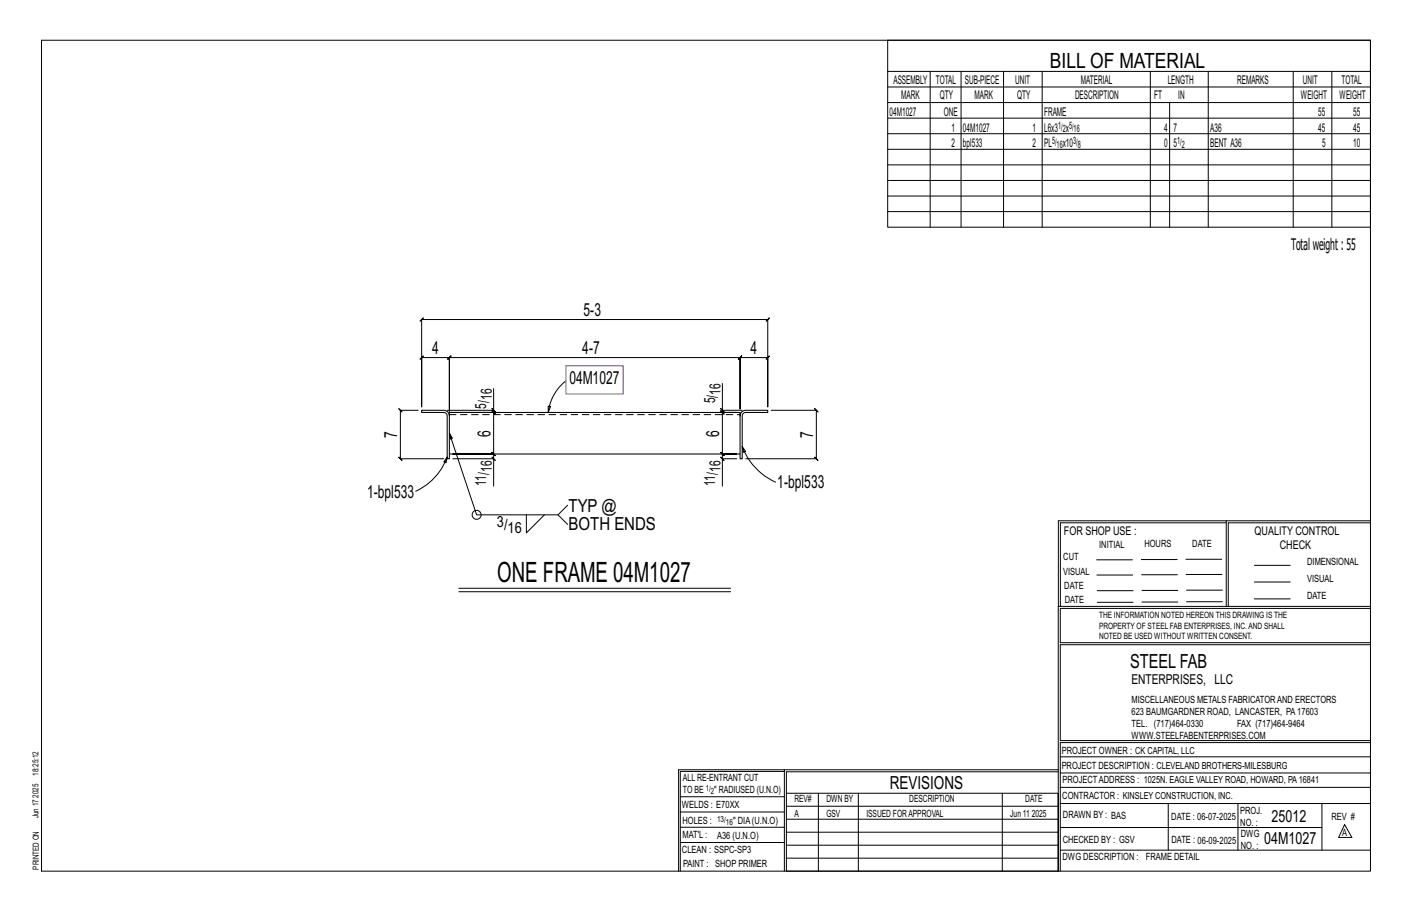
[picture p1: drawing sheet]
<svg xmlns="http://www.w3.org/2000/svg" width="432mm" height="279mm" viewBox="0 0 432 279" stroke-linecap="round" stroke-linejoin="round" font-family="sans-serif">
<defs><g id="words">
<text font-size="8.6" x="152.1" y="177.9">ONE FRAME 04M1027</text>
<text font-size="6.4" x="321.1" y="20.7">BILL OF MATERIAL</text>
<text font-size="5.9" x="345.6" y="204.1">STEEL FAB</text>
<g font-size="5.5">
<text x="178.5" y="96.7">5-3</text>
<text x="132.2" y="108.3">4</text>
<text x="178.1" y="108.3">4-7</text>
<text x="229.5" y="108.3">4</text>
<text x="174.1" y="117.4">04M1027</text>
<text x="121.4" y="133.9" transform="rotate(-90 121.4 133.9)">7</text>
<text x="150" y="133.5" transform="rotate(-90 150 133.5)">6</text>
<text x="219.9" y="133.5" transform="rotate(-90 219.9 133.5)">6</text>
<text x="248.7" y="133.9" transform="rotate(-90 248.7 133.9)">7</text>
<text x="237.7" y="149.3">1-bpl533</text>
<text x="112.3" y="152.1">1-bpl533</text>
<text x="173.8" y="156.4">TYP @</text>
<text x="173.8" y="161.9">BOTH ENDS</text>
<text x="272.2" y="241.1">REVISIONS</text>
</g>
<g font-size="5.1">
<text x="388.9" y="251.3">25012</text>
<text x="386.6" y="258.1">04M1027</text>
</g>
<text font-size="4.9" x="394.8" y="76.4">Totalweight : 55</text>
<g font-size="4.7">
<text x="148.7" y="124.9" transform="rotate(-90 148.7 124.9)">5/</text>
<text x="150.4" y="122.3" transform="rotate(-90 150.4 122.3)">16</text>
<text x="218.7" y="123.3" transform="rotate(-90 218.7 123.3)">5/</text>
<text x="220.3" y="120.7" transform="rotate(-90 220.3 120.7)">16</text>
<text x="148.7" y="148.6" transform="rotate(-90 148.7 148.6)">11/</text>
<text x="150.4" y="144.3" transform="rotate(-90 150.4 144.3)">16</text>
<text x="218.7" y="148.6" transform="rotate(-90 218.7 148.6)">11/</text>
<text x="220.3" y="144.3" transform="rotate(-90 220.3 144.3)">16</text>
<text x="152" y="161.2">3/</text>
<text x="155.2" y="162.9">16</text>
</g>
<text font-size="4.2" x="346" y="209.1">ENTERPRISES, LLC</text>
<g font-size="3.7">
<text x="273.2" y="25.6">ASSEMBLY</text>
<text x="286.2" y="25.6">TOTAL</text>
<text x="295.1" y="25.6">SUB-PIECE</text>
<text x="310.4" y="25.6">UNIT</text>
<text x="330.5" y="25.6">MATERIAL</text>
<text x="357.1" y="25.6">LENGTH</text>
<text x="378.3" y="25.6">REMARKS</text>
<text x="398.4" y="25.6">UNIT</text>
<text x="410.2" y="25.6">TOTAL</text>
<text x="272.1" y="35.5">04M1027</text>
<text x="275.6" y="30.4">MARK</text>
<text x="287.4" y="30.4">QTY</text>
<text x="288.6" y="35.5">ONE</text>
<text x="298" y="30.4">MARK</text>
<text x="311" y="30.4">QTY</text>
<text x="319.3" y="35.5">FRAME</text>
<text x="328.7" y="30.4">DESCRIPTION</text>
<text x="353" y="30.4">FT</text>
<text x="360.3" y="30.4">IN</text>
<text x="397.8" y="30.4">WEIGHT</text>
<text x="403.2" y="35.5">55</text>
<text x="409.6" y="30.4">WEIGHT</text>
<text x="413.8" y="35.5">55</text>
<text x="290.9" y="40.2">1</text>
<text x="294.5" y="40.2">04M1027</text>
<text x="315.8" y="40.2">1</text>
<text x="319.3" y="40.2">L6x3 x</text>
<text x="356" y="40.2">4</text>
<text x="358.9" y="40.2">7</text>
<text x="370.1" y="40.2">A36</text>
<text x="403.2" y="40.2">45</text>
<text x="413.8" y="40.2">45</text>
<text x="290.9" y="45">2</text>
<text x="294.5" y="45">bpl533</text>
<text x="315.8" y="45">2</text>
<text x="319.3" y="45">PL</text>
<text x="325" y="45">x10</text>
<text x="356" y="45">0</text>
<text x="358.9" y="45">5</text>
<text x="370.1" y="45">BENT A36</text>
<text x="404.3" y="45">5</text>
<text x="413.8" y="45">10</text>
<text x="325.3" y="163.4">FOR SHOP USE :</text>
<text x="383.7" y="163.4">QUALITY CONTROL</text>
<text x="391.4" y="167.8">CHECK</text>
</g>
<g font-size="3.1">
<text x="323.6" y="39.4">1/ 5/</text>
<text x="325" y="40.5">2</text>
<text x="328.3" y="40.5">16</text>
<text x="321.7" y="44.1">5/</text>
<text x="323.1" y="45.3">16</text>
<text x="328.2" y="44.1">3/</text>
<text x="329.6" y="45.3">8</text>
<text x="360" y="44.1">1/</text>
<text x="361.4" y="45.3">2</text>
<text x="336.2" y="167.4">INITIAL</text>
<text x="350" y="167.1">HOURS</text>
<text x="364.6" y="167.2">DATE</text>
<text x="325.2" y="171.3">CUT</text>
<text x="399.8" y="172.8">DIMENSIONAL</text>
<text x="325.1" y="175.8">VISUAL</text>
<text x="399.8" y="177.9">VISUAL</text>
<text x="325.5" y="180">DATE</text>
<text x="325.7" y="184.4">DATE</text>
<text x="399.8" y="183.1">DATE</text>
<text x="346" y="215">MISCELLANEOUS METALS FABRICATORAND ERECTORS</text>
<text x="346" y="218.6">623 BAUMGARDNER ROAD, LANCASTER, PA17603</text>
<text x="346" y="225.8">WWW.STEELFABENTERPRISES.COM</text>
<text x="346" y="222.2">TEL. (717)464-0330</text>
<text x="378.3" y="222.2">FAX (717)464-9464</text>
<text x="324.7" y="230.5">PROJECT OWNER : CK CAPITAL, LLC</text>
<text x="208.8" y="238.8">ALL RE-ENTRANT CUT</text>
<text x="324.7" y="235.1">PROJECT DESCRIPTION : CLEVELAND BROTHERS-MILESBURG</text>
<text x="324.9" y="239.5">PROJECTADDRESS : 1025N. EAGLE VALLEY ROAD, HOWARD, PA16841</text>
<text x="208.8" y="242.5">TO BE</text>
<text x="218.4" y="242.5">&quot; RADIUSED (U.N.O)</text>
<text x="242.9" y="245.3">REV#</text>
<text x="252.7" y="245.3">DWN BY</text>
<text x="278.1" y="245.3">DESCRIPTION</text>
<text x="313.5" y="245.3">DATE</text>
<text x="324.9" y="244.2">CONTRACTOR : KINSLEY CONSTRUCTION, INC.</text>
<text x="208.5" y="247">WELDS : E70XX</text>
<text x="208.7" y="251.7">HOLES :</text>
<text x="224.2" y="251.8">&quot; DIA(U.N.O)</text>
<text x="242.9" y="249.9">A</text>
<text x="252.7" y="249.9">GSV</text>
<text x="264.9" y="249.9">ISSUED FORAPPROVAL</text>
<text x="309" y="249.9">Jun 11</text>
<text x="315.5" y="249.9">2025</text>
<text x="325.1" y="250">DRAWN BY : BAS</text>
<text x="358.2" y="250.5">DATE : 06-07-2025</text>
<text x="379.3" y="248.9">PROJ.</text>
<text x="407.2" y="250.5">REV #</text>
<text x="208.7" y="256.3">MAT'L :</text>
<text x="219.3" y="256.4">A36 (U.N.O)</text>
<text x="325" y="257.6">CHECKED BY : GSV</text>
<text x="358.3" y="257.7">DATE : 06-09-2025</text>
<text x="379.3" y="252.5">NO. :</text>
<text x="379.5" y="255.9">DWG</text>
<text x="410.5" y="255.5">A</text>
<text x="208.6" y="260.7">CLEAN : SSPC-SP3</text>
<text x="324.9" y="262.9">DWG DESCRIPTION :</text>
<text x="350.4" y="263">FRAME DETAIL</text>
<text x="379.5" y="259.5">NO. :</text>
<text x="208.9" y="265">PAINT : SHOP PRIMER</text>
</g>
<g font-size="2.7">
<text x="336.1" y="189">THE INFORMATION NOTED HEREON THIS DRAWING IS THE</text>
<text x="336.1" y="195.4">NOTED BE USED WITHOUT WRITTEN CONSENT.</text>
<text x="336.1" y="192.2">PROPERTY OF STEEL FAB ENTERPRISES, INC.AND SHALL</text>
</g>
<g font-size="2.6">
<text x="215.9" y="241.8">1/</text>
<text x="217.4" y="242.7">2</text>
<text x="219.3" y="251.1">13/</text>
<text x="222" y="252.1">16</text>
</g>
<g font-size="2.5">
<text x="11.7" y="237.1" transform="rotate(-90 11.7 237.1)">18:25:12</text>
<text x="11.8" y="243.8" transform="rotate(-90 11.8 243.8)">2025</text>
<text x="11.8" y="250.1" transform="rotate(-90 11.8 250.1)">Jun 17</text>
<text x="11.9" y="265.8" transform="rotate(-90 11.9 265.8)">PRINTED ON</text>
</g>
</g></defs>
<g fill="none" stroke="#000" stroke-width=".31">
<path d="M12.7 12.3h406.4v254h-406.4zM271.5 12.3h147.6v57.2h-147.6zM271.5 21.8h147.6M271.5 26.6h147.6M271.5 31.4h147.6M271.5 36.1h147.6M284.5 21.8v47.7M293.9 21.8v47.7M306.9 21.8v47.7M318.7 21.8v47.7M351.8 21.8v47.7M357.7 31.4v38.1"/>
<path d="M369.5 21.8v47.7M395.5 21.8v47.7M407.3 21.8v47.7M271.5 40.9h147.6M271.5 45.6h147.6M271.5 50.4h147.6M271.5 55.2h147.6M271.5 59.9h147.6M271.5 64.7h147.6M151 118.8v6.6h-14.2M173.1 116.4a14.3 14.3 0 0 0-5.4 9.5M220.9 117.2v8.2h6.1"/>
<path d="M127.9 125.4h-5.5l-.5-.5 1 1-.5-.5v14.8l-.5-.5 1 1-.5-.5h13.3M136.8 139.7l-.4 1.8-.7-.3zM136.8 139.7a18.6 18.6 0 0 1-9.7 10.5M137.4 125v-15.7l-.5 .5 1-1-.5 .5h88.9l-.5 .5 1-1-.5 .5v15.7v-15.7l-.5 .5 1-1-.5 .5h8.5l-.5 .5 1-1-.5 .5v15.1v-26.7l.5-.5-1 1 .5-.5h-105.8l.5-.5-1 1 .5-.5v26.7v-15.1l-.5 .5 1-1-.5 .5h8.4l-.5 .5 1-1-.5 .5v16.8h13.6l.5 .5-1-1 .5 .5v-.7M137.4 132.4l.2 1.8 .7-.2-.9-1.6 8.4 25h24.8l3-3M138.5 126.1h12.5l-.5-.5 1 1-.5-.5v12.7l-.5-.5 1 1-.5-.5h-12.5h12.5l-.5-.5 1 1-.5-.5v1.4M150.5 124.9l1 1zM150.5 139.7l1 1zM167.6 124.2l.8 .1-.7 1.6zM220.4 139.7l1 1zM220.4 124.9l1 1zM220.9 125.4v.7l-.5-.5 1 1-.5-.5h4.4h-4.4l-.5-.5 1 1-.5-.5v12.7l-.5-.5 1 1-.5-.5h4.4h-4.4l-.5-.5 1 1-.5-.5v1.4"/>
<path d="M227 136.5l1 1.5-.7 .3zM227 136.5a19.5 19.5 0 0 0 10.2 10.9M235.8 125.4h13.8l-.5-.5 1 1-.5-.5v14.8l-.5-.5 1 1-.5-.5h-21.6M138.5 140.2h12.5v8.4M161 157.4v5.5l5.5-5.5M170.6 157.4l3 2.9M225.3 140.2h-4.4v8.4M375 159.8h-50.7v25.6M375 159.2h-51.3l-.1 107.1M419.1 159.2h-44.1v26.2M419.1 159.8h-43.5v25.6M140.3 179.8h83.1"/>
<path d="M335.4 171.1h10.9M335.4 175.8h11M349 171h11M349.1 175.7h11M362.7 171h10.9M362.7 175.6h11M383.6 172.8h11M383.6 177.9h11M140.3 180.9h83.1M323.7 185.4h95.4M335.5 184.1h11M335.5 180.6h11"/>
<path d="M349.2 184h11M349.2 180.5h11M362.9 180.4h10.9M362.9 184h10.9M383.6 183.1h11M419.1 186h-94.9v10.5h94.9M419.1 197.1h-94.9v29.3h94.9v.6h-94.9v39.3M239.9 235.8h-31.9v30.5M239.9 235.3h-32.4v31M323.6 235.3h-83.7v31M323.6 235.9h-83.1v6.6M324.2 236.3h94.9"/>
<path d="M324.2 231.4h94.9M208 252.9h31.9M208 257.5h31.9M208 243.6h31.9M208 248.2h31.9M240.5 242.5h83.1v23.8h-83.1zM240.5 258.4h83.1M240.5 254.4h83.1M240.5 250.4h83.1M240.5 246.5h83.1M250.3 242.5v23.8M262.5 242.5v23.8"/>
<path d="M306.5 242.5v23.8M324.2 253h80.1M324.2 245.6h94.9M324.2 259.9h94.9M324.2 240.7h94.9M357.3 245.6v14.3M378.6 245.6v14.3M404.3 245.6v14.3M411.2 252.1l2.2 3.9h-4zM240.5 262.3h83.1"/>
<circle cx="145.8" cy="157.4" r="1.38"/>
</g>
<path d="M129 125.4h6.7a1.72 1.72 0 0 1 1.7 1.7v13.1h-.6l-.2-13.6-.9-.5h-6.7zM137.4 127.1v-1h88.9v14.1h.7l.1-13.6 .9-.5h6.8v-.7h-6.8a1.72 1.72 0 0 0-1.7 1.7M137.4 138.8h88.9" fill="none" stroke="#000" stroke-width=".32"/>
<path d="M137.4 126.7h88.9" fill="none" stroke="#000" stroke-width=".31" stroke-dasharray="2 1.4"/>
<path d="M173.1 111.8h17.5v8.6h-17.5z" fill="none" stroke="#f0f" stroke-width=".5"/>
<use href="#words"/>
</svg>
